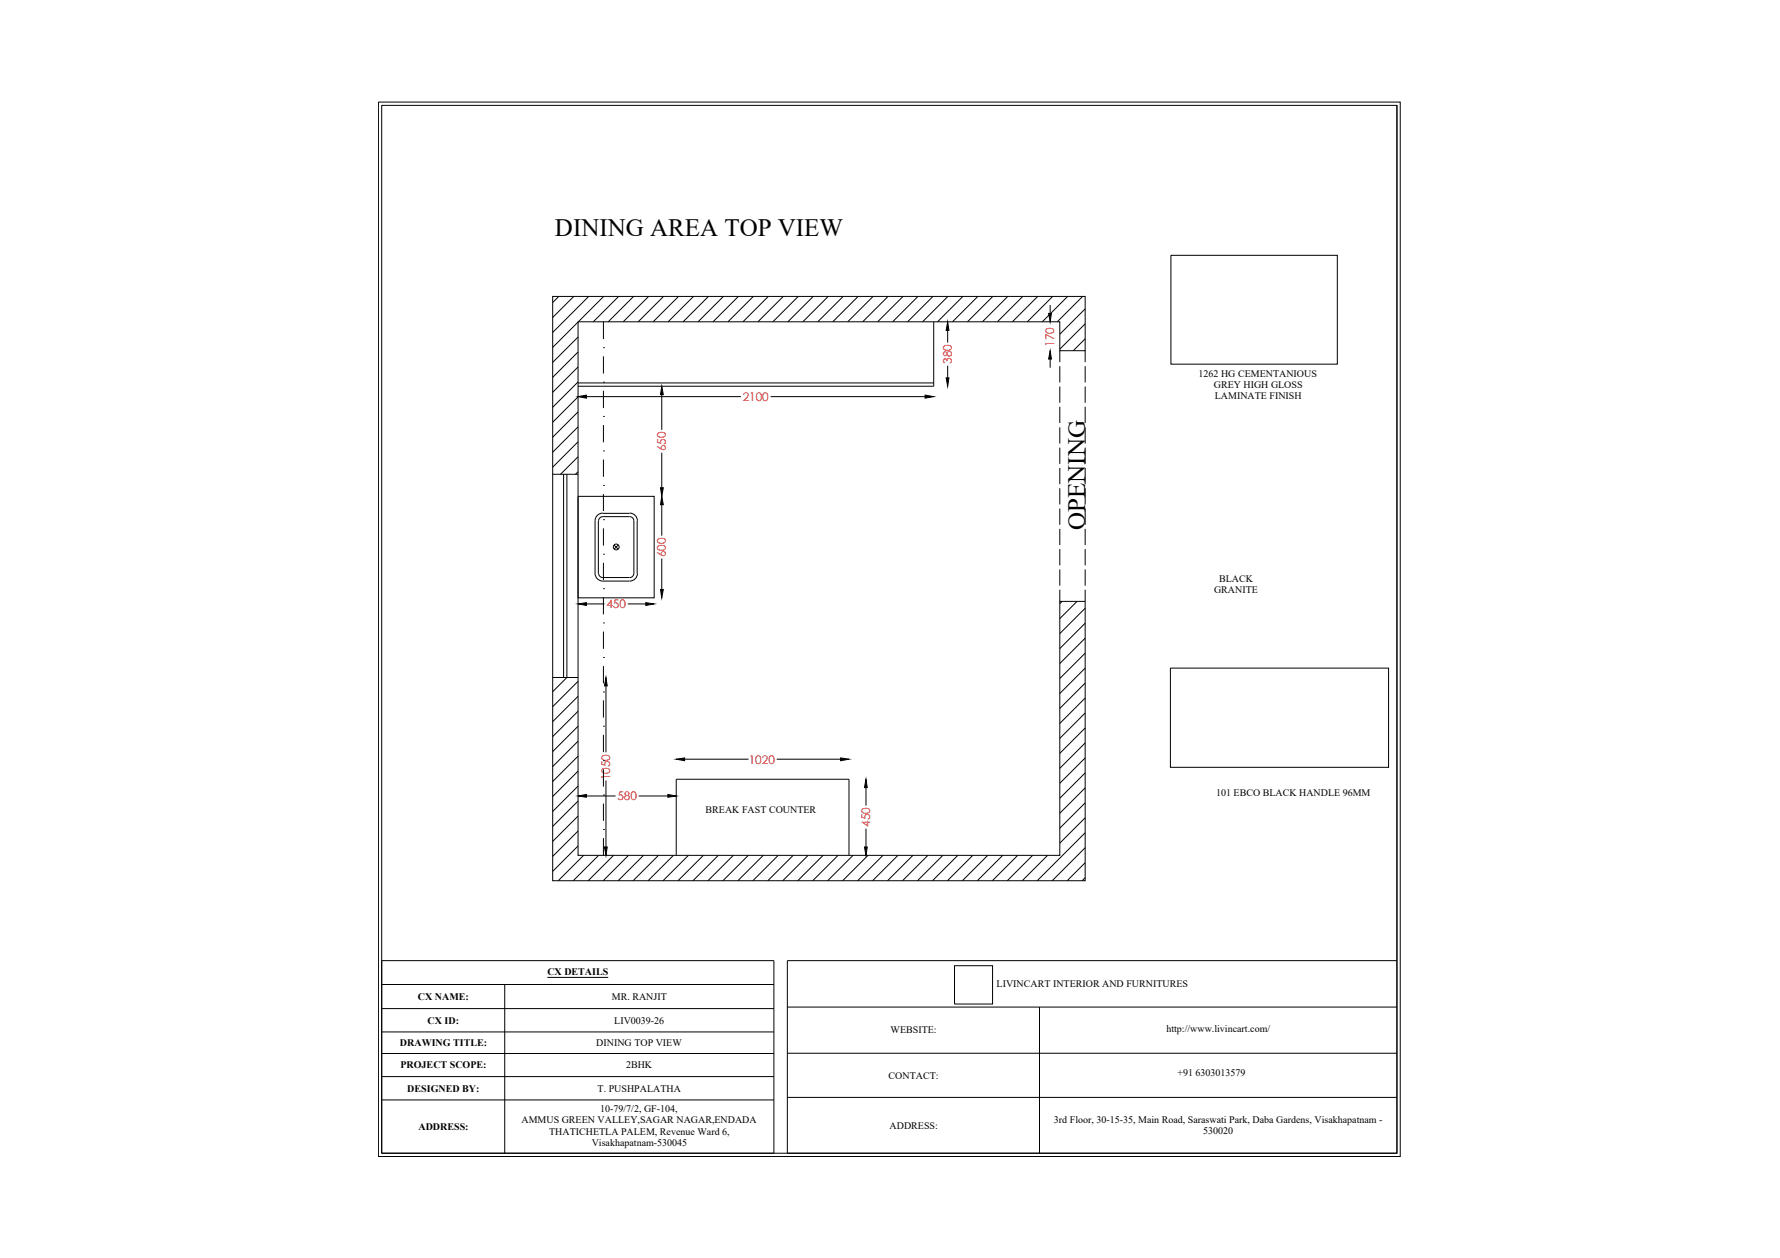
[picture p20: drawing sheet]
<svg xmlns="http://www.w3.org/2000/svg" width="297mm" height="210mm" viewBox="0 0 297 210" stroke-linecap="round" stroke-linejoin="round" font-family="sans-serif">
<defs><g id="words">
<g font-size="4.2">
<text x="92.6" y="39.4">DINING AREA TOP VIEW</text>
<text x="181.1" y="88.4" transform="rotate(-90 181.1 88.4)">OPENING</text>
</g>
<g font-size="2" fill="#f00">
<text x="175.9" y="57.8" transform="rotate(-90 175.9 57.8)">170</text>
<text x="158.8" y="60.7" transform="rotate(-90 158.8 60.7)">380</text>
<text x="123.9" y="66.9">2100</text>
<text x="111.1" y="75.3" transform="rotate(-90 111.1 75.3)">650</text>
<text x="111.1" y="93" transform="rotate(-90 111.1 93)">600</text>
<text x="101.2" y="101.4">450</text>
<text x="101.8" y="130.2" transform="rotate(-90 101.8 130.2)">1050</text>
<text x="125" y="127.4">1020</text>
<text x="103" y="133.5">580</text>
<text x="145.2" y="138" transform="rotate(-90 145.2 138)">450</text>
</g>
<g font-size="1.7">
<text x="200" y="62.8">1262 HG CEMENTANIOUS</text>
<text x="202.6" y="64.7">GREY HIGH GLOSS</text>
<text x="202.7" y="66.6">LAMINATE FINISH</text>
<text x="202.6" y="99">GRANITE</text>
<text x="203.4" y="97.1">BLACK</text>
<text x="117.8" y="135.7">BREAK FAST COUNTER</text>
<text x="202.9" y="132.9">101 EBCO BLACK HANDLE 96MM</text>
<text x="69.8" y="166.8">CX NAME:</text>
<text x="91.3" y="162.7">CX DETAILS</text>
<text x="102.1" y="166.8">MR. RANJIT</text>
<text x="166.3" y="164.7">LIVINCART INTERIOR AND FURNITURES</text>
<text x="71.4" y="170.8">CX ID:</text>
<text x="102.5" y="170.8">LIV0039-26</text>
<text x="148.6" y="172.4">WEBSITE:</text>
<text x="194.6" y="172.3">http://www.livincart.com/</text>
<text x="66.7" y="174.6">DRAWING TITLE:</text>
<text x="66.8" y="178.3">PROJECT SCOPE:</text>
<text x="99.5" y="174.6">DINING TOP VIEW</text>
<text x="104.5" y="178.3">2BHK</text>
<text x="148.3" y="180">CONTACT:</text>
<text x="196.5" y="179.6">+91 6303013579</text>
<text x="68" y="182.1">DESIGNED BY:</text>
<text x="99.7" y="182.1">T. PUSHPALATHA</text>
<text x="100.1" y="185.5">10-79/7/2, GF-104,</text>
<text x="69.8" y="188.5">ADDRESS:</text>
<text x="87" y="187.4">AMMUS GREEN VALLEY,SAGAR NAGAR,ENDADA</text>
<text x="91.6" y="189.3">THATICHETLA PALEM, Revenue Ward 6,</text>
<text x="98.7" y="191.2">Visakhapatnam-530045</text>
<text x="148.4" y="188.3">ADDRESS:</text>
<text x="175.9" y="187.4">3rd Floor, 30-15-35, Main Road, Saraswati Park, Daba Gardens, Visakhapatnam -</text>
<text x="200.8" y="189.3">530020</text>
</g>
</g></defs>
<!-- layer: 30-600 - 200-Struc_Gen -->
<g fill="none" stroke="#000" stroke-width=".17">
<path d="M195.4 42.6h27.8v18.2h-27.8zM63.7 160.3h65.4v32.1h-65.4zM63.7 164.3h65.4M63.7 168.3h65.4M63.7 172.2h65.4M63.7 175.8h65.4M63.7 179.6h65.4M84.2 164.3v28.1M91.3 163.1h10.2M131.4 160.3h101.7v32.1h-101.7zM131.4 168h101.7M131.4 175.7h101.7"/>
<path d="M159.3 161.1h6.3v6.4h-6.3zM173.5 168v24.4M63.7 183.5h65.4M131.4 183.1h101.7"/>
</g>
<!-- layer: A-WALL -->
<g fill="none" stroke="#000" stroke-width=".17">
<path d="M63.1 17h170.6v176h-170.6zM63.7 17.6h169.4v174.8h-169.4zM233.1 17.6v142.7M92.2 49.5h88.9v9h-4.2v-4.8h-80.4v89h80.4v-42.4h4.2v46.7h-88.9zM93.2 49.5l-1 1M95.7 49.5l-3.5 3.5M96.5 53.7l-4.3 4.3M96.5 56.2l-4.3 4.3M96.5 58.7l-4.3 4.3M98.2 49.5l-6 6M100.7 58h.1M100.7 53.7v2.9"/>
<path d="M100.7 59.5v2.8M100.7 49.5l-4.2 4.2M103.2 49.5l-4.2 4.2M105.7 49.5l-4.2 4.2M108.2 49.5l-4.2 4.2M110.7 49.5l-4.2 4.2M113.2 49.5l-4.2 4.2M115.7 49.5l-4.2 4.2M118.2 49.5l-4.2 4.2M120.7 49.5l-4.2 4.2M123.2 49.5l-4.2 4.2M125.7 49.5l-4.2 4.2"/>
<path d="M128.2 49.5l-4.2 4.2M130.7 49.5l-4.2 4.2M133.2 49.5l-4.2 4.2M135.7 49.5l-4.2 4.2M138.2 49.5l-4.2 4.2M140.7 49.5l-4.2 4.2M143.2 49.5l-4.2 4.2M145.7 49.5l-4.2 4.2M148.2 49.5l-4.2 4.2M150.7 49.5l-4.2 4.2M153.2 49.5l-4.2 4.2M155.7 49.5l-4.2 4.2"/>
<path d="M155.8 53.7v10.7h-59.3M158.1 55.1v2.1M158.2 49.5l-4.2 4.2M160.7 49.5l-4.3 4.2M163.2 49.5l-4.3 4.2M165.7 49.5l-4.3 4.2M168.2 49.5l-4.3 4.2M170.7 49.5l-4.3 4.2M173.2 49.5l-4.3 4.2M175.2 50.9v1.4M175.2 59.9v1.5M175.7 49.5l-4.3 4.2"/>
<path d="M176.9 58.5v1.9M178.2 49.5l-4.3 4.2M180.7 49.5l-4.3 4.2M181.1 51.5l-4.2 4.3M181.1 54l-4.2 4.3M181.1 56.5l-2 2M181.1 58.5v1.9M92.2 79.1h4.3M94.1 79.1v33.9M94.6 79.1v33.9l-2.4 2.4M96.5 61.2l-4.3 4.3M96.5 63.7l-4.3 4.3"/>
<path d="M96.5 66.2l-4.3 4.3M96.5 68.7l-4.3 4.3M96.5 71.2l-4.3 4.3M96.5 73.7l-4.3 4.2M96.5 76.2l-3 2.9M96.5 78.7l-.5 .4M96.5 63.9h59.3M97.9 66.2h25.7M100.7 63.8h.1M100.7 69.5h.1M100.7 75.2h.1M100.7 65.2v2.9"/>
<path d="M100.7 70.9v2.9M100.7 76.7v2.9M110.4 65.8v5.9M110.4 75.5v5.9M128.6 66.2h25.8M158.1 61v2M176.9 61.1v2.7M176.9 64.5v2.7M176.9 67.9v2.7M176.9 71.3v2.7M176.9 74.7v2.7M176.9 78.1v2.7"/>
<path d="M181.1 61.1v2.7M181.1 64.5v2.7M181.1 67.9v2.7M181.1 71.3v2.7M181.1 74.7v2.7M181.1 78.1v2.7M96.5 82.8h12.7v17h-12.7zM99.3 95.7a1.29 1.29 0 0 0 1.3 1.3h4.5M99.3 86.9v8.8M99.9 86.9v8.8M99.9 95.7a.7 .7 0 0 0 .7 .7h4.5M100.6 85.7h4.5"/>
<path d="M100.6 85.6a1.29 1.29 0 0 0-1.3 1.3M100.7 81h.1M100.7 86.7h.1M100.7 92.5h.1M100.7 98.2h.1M100.7 82.4v2.9M100.7 88.2v2.8M100.7 93.9v2.9M100.7 99.7v2.8M102.5 90.9l.7 .7M103.2 90.9l-.7 .7M105.1 86.2h-4.5a.7 .7 0 0 0-.7 .7"/>
<path d="M105.1 85.6a1.29 1.29 0 0 1 1.3 1.3M105.1 86.2a.7 .7 0 0 1 .7 .7M105.8 95.7a.7 .7 0 0 1-.7 .7M105.8 86.9v8.8M106.3 86.9v8.8M106.4 95.7a1.29 1.29 0 0 1-1.3 1.3M110.4 84.2v5.2M110.4 93.2v5.2M176.9 81.5v2.7M176.9 84.9v2.7M176.9 88.2v2.7M176.9 91.6v2.7"/>
<path d="M176.9 95v2.7M176.9 98.4v1.9M181.1 81.5v2.7M181.1 84.9v2.7M181.1 88.2v2.7M181.1 91.6v2.7M181.1 95v2.7M181.1 98.4v1.9M92.2 113h4.3M96.5 113.7l-4.3 4.2M96.5 116.2l-4.3 4.2M96.5 118.7l-4.3 4.2"/>
<path d="M97.9 100.8h3M100.7 103.9h.1M100.7 109.7h.1M100.7 115.5h.1M100.7 105.4v2.9M100.7 111.1v2.9M100.7 116.9v2.8M101.1 114.4v11.1M104.8 100.8h3M177.2 100.3l-.3 .4M179.7 100.3l-2.8 2.9M181.1 101.5l-4.2 4.2"/>
<path d="M181.1 104l-4.2 4.2M181.1 106.5l-4.2 4.2M181.1 109l-4.2 4.2M181.1 111.5l-4.2 4.2M181.1 114l-4.2 4.2M181.1 116.5l-4.2 4.2M181.1 119l-4.2 4.2M195.3 111.5h36.4v16.5h-36.4zM96.5 121.2l-4.3 4.2M96.5 123.7l-4.3 4.2M96.5 126.2l-4.3 4.2M96.5 128.7l-4.3 4.2"/>
<path d="M96.5 131.2l-4.3 4.2M96.5 133.7l-4.3 4.2M96.5 136.2l-4.3 4.2M96.5 138.7l-4.3 4.2M97.9 132.8h4.8M100.7 121.2h.1M100.7 126.9h.1M100.7 132.6h.1M100.7 138.4h.1M100.7 122.6v2.9M100.7 128.4v2.8M100.7 134.1v2.9"/>
<path d="M100.7 139.8v2.9M101.1 130.2v11.1M106.6 132.8h4.8M114.2 126.7h10.7M129.6 126.7h10.7M144.5 131.4v3M144.5 138.3v3M181.1 121.5l-4.2 4.2M181.1 124l-4.2 4.2M181.1 126.5l-4.2 4.2M181.1 129l-4.2 4.2M181.1 131.5l-4.2 4.2"/>
<path d="M181.1 134l-4.2 4.2M181.1 136.5l-4.2 4.2M181.1 139l-8 8M96.5 141.2l-4.3 4.2M97.4 142.7l-4.2 4.3M99.9 142.7l-4.2 4.3M102.4 142.7l-4.2 4.3M104.9 142.7l-4.2 4.3M107.4 142.7l-4.2 4.3M109.9 142.7l-4.3 4.3M112.4 142.7l-4.3 4.3M112.8 142.7v-12.7h28.9v12.7"/>
<path d="M114.9 142.7l-4.3 4.3M117.4 142.7l-4.3 4.3M119.9 142.7l-4.3 4.3M122.4 142.7l-4.3 4.3M124.9 142.7l-4.3 4.3M127.4 142.7l-4.3 4.3M129.9 142.7l-4.3 4.3M132.4 142.7l-4.3 4.3M134.9 142.7l-4.3 4.3M137.4 142.7l-4.3 4.3M139.9 142.7l-4.3 4.3M142.4 142.7l-4.3 4.3"/>
<path d="M144.9 142.7l-4.3 4.3M147.3 142.7l-4.2 4.3M149.8 142.7l-4.2 4.3M152.3 142.7l-4.2 4.3M154.8 142.7l-4.2 4.3M157.3 142.7l-4.2 4.3M159.8 142.7l-4.2 4.3M162.3 142.7l-4.2 4.3M164.8 142.7l-4.2 4.3M167.3 142.7l-4.2 4.3M169.8 142.7l-4.2 4.3M172.3 142.7l-4.2 4.3"/>
<path d="M174.8 142.7l-4.2 4.3M181.1 141.4l-5.5 5.6M181.1 143.9l-3 3.1M181.1 146.4l-.5 .6"/>
<circle cx="102.8" cy="91.3" r=".49"/>
</g>
<g fill="#000" stroke="#000" stroke-width=".17">
<path d="M158.1 53.7l.3 1.4h-.5zM175 52.3h.5l-.3 1.4zM175.2 58.5l.3 1.4h-.5zM96.5 66.2l1.4-.3v.5zM110.4 64.4l.3 1.4h-.5zM154.4 65.9l1.4 .3-1.4 .2zM157.9 63h.5l-.3 1.4zM110.4 82.8l.3 1.4h-.5zM110.2 98.4h.5l-.3 1.4zM110.2 81.4h.5l-.3 1.4zM96.5 100.8l1.4-.2v.4zM101.1 113l.2 1.4h-.4z"/>
<path d="M107.8 100.6l1.4 .2-1.4 .2zM96.5 132.8l1.4-.2v.4zM111.4 132.6l1.4 .2-1.4 .2zM112.8 126.7l1.4-.2v.4zM140.3 126.5l1.4 .2-1.4 .2zM144.5 130l.2 1.4h-.4zM100.9 141.3h.4l-.2 1.4zM144.3 141.3h.4l-.2 1.4z"/>
</g>
<use href="#words"/>
</svg>
